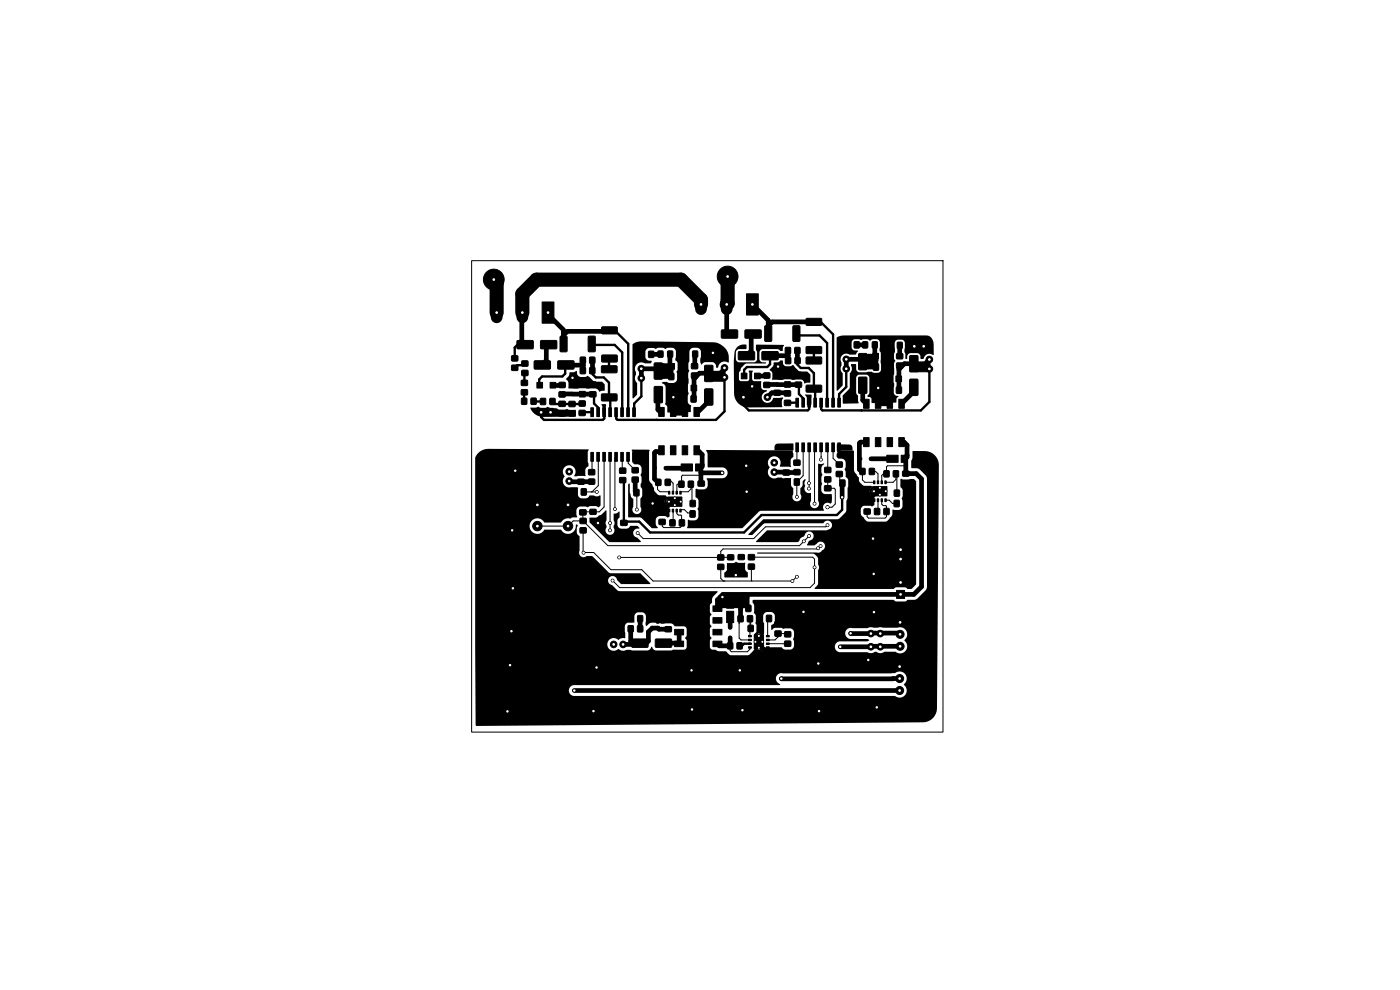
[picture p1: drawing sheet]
<svg xmlns="http://www.w3.org/2000/svg" width="297mm" height="210mm" viewBox="0 0 297 210" stroke-linecap="round" stroke-linejoin="round" font-family="sans-serif">
<g fill="none" stroke="#000" stroke-width=".21">
<path d="M100.1 55.3h100v100h-100zM125.7 97.6l-.1 2.6M126.9 97.6v5.4l-1.3 1.4M128.2 96.9v10.6l-1.1 1.1h-3.3l-.1 1.9 5.3 5.3h40.6l2.1-2.1M129.4 96.9v15.7M130.7 96.9l-.2 .3v10.8M132 97.6v2.5M133.3 97.6v.7l1.5 1.5M148.2 99.3l.5 .5M169.1 95.6v2.6M170.4 95.6v5.3l-1.4 1.3v3.2M171.7 94.9l-.1 8.8"/>
<path d="M172.9 94.9l-.1 .1v11.8M174.2 94.9v2.6M174.2 96.9h.1M175.5 95.6v-.7l.1 .1v4.7M176.7 95.6v1.6l1.4 1.3M191.7 97.3l.5 .5M123.7 112.5l.1 4.7h2.2l3.6 3.6h6.6l2.4 2.4h29.5l.9-.8M123.7 110.5h-2.1l-1.1 1.1h-6.5M123.8 104.4h2.9M129.4 112.5h.1M131.4 118.2h21.5M135 104.5l.1 3.6"/>
<path d="M139.5 102v1.8l.5 .5h2M141.5 102h.8l.5 .5v1.8M142.8 108.1v2.2l-.2 .2M143.6 108.1v.9l.3 .3h.5l.2 .1v2.2l-.3 .3h-3.5l-.3-.3v-1.1M144.2 105.7l-.5 .5h-.5M144.4 108.1h.8l.7 .7h.9M144.4 104.3h1.6l.6-.6v-1.2l.2 .2v3.9M148.7 102.5v-1.7h-3.9l-.2 .2v1.5h-.7l-.3 .4v1.4M155 118.2h-2.1M159.4 118.2h13l.4 .4v5.1l-.9 1h-40.4l-1.5-1.5M169 105.4h.1M174.1 115.8l-.6 .7h-20.1l-.5 .4v1.3"/>
<path d="M174.1 115.8h.1M175.6 111.4l-.4 .4h-12.8l-2.5 2.4h-23.4l-1.2-1.1M175.6 101.7v1.9h1.4l.2 .2v3.1l-.7 .7h-.9M177.6 100.3h.2l.4 .4v1.2l.5 .6M183 100v1.8l.5 .5h2M185 100h.8l.5 .5v1.8M186.3 106.1v2.2l-.2 .2M187.1 106.1v.9l.3 .3h.5l.2 .1v2.2l-.3 .3h-3.5l-.3-.3v-1.1M187.7 103.7l-.6 .5h-.4M187.9 106.1h.8l.7 .7h.8M187.9 102.3h1.6l.6-.6v-1.2l.2 .2v3.9M192.2 100.5v-1.7h-3.9l-.2 .2v1.5h-.7l-.3 .4v1.4"/>
<path d="M152.8 126.6h.1M152.9 126.6h.4v.5l.5 .5h1.6M152.9 120.2v2.5l.6 .5M154.9 137v1l.3 .2h3.4l.5-.5v-.3M156.8 131.4v4l.4 .4h1.9M157.1 131.2l-.3 .3M159.1 132v2.9M159.1 131.2l.2 .2v1.9M159.1 133.2h.1M159.1 133h.1M159.4 120.2l.1 3M162.9 134.9h.1"/>
<path d="M162.9 136.5h.1M162.9 136.5h4.2M163.3 131.2l-.4 .5v3.2M167 134.4h-1.9v.7l-.7 .7h-1.5M169 122.4h.1M169.1 122.2v.2"/>
</g>
<g fill="#000" stroke="#000" stroke-width=".21">
<path d="M108.6 75.5h1.2v1h-1.2zM108.6 77.5h1.2v1h-1.2zM109.7 72.3l3.3-.1 .1 .3v1.4l-.2 .1h-3.1l-.2-.2zM110.7 76.6h1.3v1h-1.3zM110.7 78.6h1.3v1h-1.3zM113.4 76.6l3.2-.1 .2 .3v1.4l-.3 .1h-3l-.2-.2zM114.7 72.3l3.3-.1 .1 .3v1.4l-.2 .1h-3.1l-.2-.2zM115 64.1h2.5v4.5h-2.5zM118.4 76.6l3.2-.1 .2 .3v1.4l-.3 .1h-3l-.2-.2zM118.9 71.4l1.2-.1 .2 .1v3l-.1 .2h-1.2l-.2-.1zM123.1 78h1.1v1.2h-1.1zM123.1 75.8h1.1v1.2h-1.1z"/>
<path d="M124.8 71.4l1.2-.1 .3 .1v3l-.2 .2h-1.1l-.2-.1zM125.1 78h1.1v1.2h-1.1zM125.1 75.8h1.1v1.2h-1.1zM127.6 77.6h3.2l.1 .2v1.1l-.2 .2h-3l-.1-.3zM127.7 69.4l3.1-.1 .2 .3v1.1l-.3 .1h-2.9l-.2-.2zM127.7 75.4l3.1-.1 .2 .2v1.2l-.3 .1h-2.9l-.2-.2zM135.6 74.5h1.1v1.3h-1.1zM137.6 74.5h1.1v1.3h-1.1zM139.6 74.5h1v1.2h-1zM139.4 77.7h3v2.1h-3zM141.7 74.5h1v1.2h-1zM141.9 77.1h1.2v1.2h-1.2z"/>
<path d="M144.9 74.5h1v1.2h-1zM144.7 77.1h1.2v1.2h-1.2zM147 74.5h1v1.2h-1zM146.7 77.1h1.3v1.1h-1.3zM149.5 77.5h1.5l.2 .1 .1 3.1-.2 .2-1.4 .1-.2-.2zM153.1 70h3.3l.1 .2v1.4l-.2 .2-3.1-.1-.2-.2zM151 79.2h2.7v1.7h-2.7zM156.7 74.6h3.3l.1 .2v1.4l-.2 .2-3.1-.1-.2-.2zM158.1 70h3.3l.1 .2v1.4l-.2 .2-3.1-.1-.2-.2zM158.4 62.3h2.5v4.5h-2.5zM161.7 74.6h3.3l.1 .2v1.4l-.2 .2-3.1-.1-.2-.2zM162.3 69.2l1.2-.1 .2 .1v3l-.1 .2h-1.1l-.3-.1z"/>
<path d="M164.6 79.1h.5v.5h-.5zM166.5 78.2h1.2v1.2h-1.2zM166.6 73.7h1.1v1.3h-1.1zM166.7 75.9h1v1.2h-1zM168.3 69.2l1.2-.1 .2 .1v3l-.1 .2h-1.2l-.2-.1zM168.6 73.7h1.1v1.3h-1.1zM168.7 75.9h1v1.2h-1zM168.7 79h1.3v1h-1.3zM171.1 73.6l3.1-.1 .1 .2v1.2l-.2 .1h-3l-.1-.2zM171.1 67.6l3.1-.1 .1 .3v1.1l-.2 .1h-3l-.1-.2zM171.1 75.8l3.1-.1 .1 .3v1.1l-.2 .1h-3l-.1-.2zM179.2 72.5h1.1v1.3h-1.1z"/>
<path d="M181.2 72.5h1.1v1.3h-1.1zM182.2 75h1.5l.2 .1v3.1l-.1 .3h-1.4l-.3-.2zM183 72.5h1v1.3h-1zM185.3 77.2h1v1.3h-1zM182.9 75.7h3v2.1h-3zM185.1 72.5h1v1.3h-1zM185.2 75h1.2v1.2h-1.2zM187.4 77.2h1v1.3h-1zM188.3 72.6h1v1.3h-1zM188 75h1.2v1.2h-1.2zM190.4 72.6h1v1.3h-1zM190.2 77h1.3v1.1h-1.3z"/>
<path d="M190.2 75h1.3v1.1h-1.3zM193 75.5l1.5-.1 .2 .2 .1 3.1-.2 .2h-1.4l-.2-.1zM194.5 77.2h2.7v1.7h-2.7zM110.7 84.5h1v1.2h-1zM110.6 80.7h1.3v1h-1.3zM110.6 82.7h1.3v1h-1.3zM112.7 84.5h1v1.2h-1zM113.9 81.1h1.2v1.2h-1.2zM114.7 84.5h1v1.3h-1zM116.7 84.5h1v1.3h-1zM116.7 81.1h1.2v1.2h-1.2zM118.6 85.1h1.3v1.1h-1.3z"/>
<path d="M118.6 87.2h1.3v1.1h-1.3zM118.6 83.1h1.3v1.1h-1.3zM118.6 81.1h1.3v1.1h-1.3zM121.1 83.4h.4v.4h-.4zM121.1 81.2h.4v.4h-.4zM120.7 87.2h1.3v1h-1.3zM120.7 85.2h1.3v1h-1.3zM122.9 83h1.2v1.2h-1.2zM122.9 80.2h1.2v1.2h-1.2zM122.9 85.1h1.2v1h-1.2zM122.9 87.1h1.2v1h-1.2zM125.1 81.1h1.3v1h-1.3z"/>
<path d="M125.1 83.1h1.3v1.1h-1.3zM125.3 86.5h.6v1.9h-.6zM125.3 96h.6v1.9h-.6zM126.6 86.5h.6v1.9h-.6zM126.6 96h.6v1.9h-.6zM127.6 83.6h3.2l.1 .2v1.1l-.2 .2-3-.1-.1-.2zM127.9 86.5h.5v1.9h-.5zM127.9 96h.5v1.9h-.5zM129.1 86.5h.6v1.9h-.6zM129.1 96h.6v1.9h-.6zM130.4 86.5h.6v1.9h-.6zM130.4 96h.6v1.9h-.6z"/>
<path d="M131.5 99.3h1.2v1.1h-1.2zM131.7 86.5h.5v1.9h-.5zM131.7 96h.5v1.9h-.5zM133 86.5h.5v1.9h-.5zM133 96h.5v1.9h-.5zM134.2 86.5h.6v1.9h-.6zM134.2 96h.6v1.9h-.6zM138.7 99.1h.5v.4h-.5zM139.7 86.4h1.2v1.9h-1.2zM139.7 94.6h1.2v1.9h-1.2zM138.8 82h1.5l.2 .1 .1 3.1-.2 .2-1.4 .1-.2-.2zM138.8 77h1.5l.2 .1 .1 3.1-.2 .2-1.4 .1-.2-.2z"/>
<path d="M140.9 99.1h.5v.4h-.5zM141.9 79.2h1v1.3h-1zM142.2 86.4h1.2v1.9h-1.2zM142.2 94.6h1.2v1.9h-1.2zM144 79.2h1v1.3h-1zM144.5 84h1.1v1.3h-1.1zM144.5 98.4h2.4v1.5h-2.4zM144.7 86.4h1.2v1.9h-1.2zM144.7 94.6h1.2v1.9h-1.2zM143.8 81.7h1.2v1.2h-1.2zM146.6 84h1v1.3h-1zM147.2 86.4h1.2v1.9h-1.2z"/>
<path d="M147.2 94.6h1.2v1.9h-1.2zM147.6 98.4h1v1.5h-1zM146.7 79.1h1.3v1.1h-1.3zM146.6 81.7h1.2v1.2h-1.2zM149.5 82.5h1.5l.2 .1 .1 3.1-.2 .2-1.4 .1-.2-.2zM157.3 79.2h1.2v1.2h-1.2zM160.1 79.2h1.2v1.2h-1.2zM162 81.1h1.3v1.1h-1.3zM162 79.1h1.3v1.1h-1.3zM164.2 82.8h1.3v1h-1.3zM164.2 84.9h1.3v1h-1.3zM164.6 81.3h.5v.5h-.5z"/>
<path d="M166.5 81h1.2v1.2h-1.2zM166.4 82.9h1.3v1.1h-1.3zM166.4 84.9h1.3v1.1h-1.3zM166.2 97.6h1.3v1.1h-1.3zM168.7 81.1h1.3v1h-1.3zM168.8 84.5h.6v1.9h-.6zM168.8 94h.6v1.8h-.6zM168.4 97.6h1.3v1.1h-1.3zM170.1 84.5h.6v1.9h-.6zM170.1 94h.6v1.8h-.6zM171.1 81.8l3.1-.1 .1 .2v1.2l-.2 .1h-3l-.1-.2zM171.4 84.5h.5v1.9h-.5z"/>
<path d="M171.4 94h.5v1.8h-.5zM172.6 84.5h.6v1.9h-.6zM172.6 94h.6v1.8h-.6zM173.9 84.5h.6v1.9h-.6zM173.9 94h.6v1.8h-.6zM175 99.2h1.2v1h-1.2zM175.2 84.5h.5v1.9h-.5zM175.2 94h.5v1.8h-.5zM176.5 84.5h.5v1.9h-.5zM176.5 94h.5v1.8h-.5zM177.7 84.5h.6v1.9h-.6zM177.7 94h.6v1.8h-.6z"/>
<path d="M177.4 98h1.3v1.1h-1.3zM182.4 97.1h.4v.4h-.4zM183.2 92.8h1.2v1.9h-1.2zM183.2 84.7h1.2v1.9h-1.2zM182.2 80h1.5l.2 .1v3.1l-.1 .3h-1.4l-.3-.2zM184.6 97.1h.4v.4h-.4zM185.7 92.8h1.2v1.9h-1.2zM185.7 84.7h1.2v1.9h-1.2zM188.1 82.1h1v1.3h-1zM188.1 96.6h2.4v1.5h-2.4zM188.2 92.8h1.2v1.9h-1.2zM188.2 84.7h1.2v1.9h-1.2z"/>
<path d="M187.3 79.8h1.2v1.2h-1.2zM190.2 82.1h1v1.3h-1zM190.7 92.8h1.1v1.9h-1.1zM190.7 84.7h1.1v1.9h-1.1zM191.2 96.6h1v1.5h-1zM190.1 79.8h1.2v1.2h-1.2zM193 80.5l1.5-.1 .2 .2 .1 3.1-.2 .2h-1.4l-.2-.1zM121.3 103.7h1v1.3h-1zM123 108.2h1.3v1h-1.3zM123 106.1h1.3v1h-1.3zM123.1 110h1.2v1h-1.2zM123.1 112h1.2v1h-1.2z"/>
<path d="M123.3 103.7h1.1v1.3h-1.1zM122.6 101.7h1.3v1h-1.3zM122.6 99.6h1.3v1h-1.3zM125.2 106h1.2v1h-1.2zM125.2 108.1h1.2v1h-1.2zM124.9 101.6h1.2v1.1h-1.2zM124.9 99.6h1.2v1.1h-1.2zM131.5 101.3h1.2v1.1h-1.2zM131.7 112.5h1.3v1h-1.3zM131.7 110.4h1.3v1h-1.3zM134.1 101.2h1.3v1.1h-1.3zM134.1 99.2h1.3v1.1h-1.3z"/>
<path d="M134.5 103.8h1v1.4h-1zM136.6 103.8h1v1.4h-1zM139.1 101.7h1.1v1.2h-1.1zM139.8 108.2h1.3v1h-1.3zM139.8 110.2h1.3v1h-1.3zM141.1 101.7h1.1v1.2h-1.1zM141.8 104.2h.3v.6h-.3zM141.8 108h.3v.6h-.3zM142.6 104.2h.3v.6h-.3zM142.6 108h.3v.6h-.3zM142.1 110.3h1.1v1.2h-1.1zM143.4 104.2h.3v.6h-.3z"/>
<path d="M143.4 108h.3v.6h-.3zM144 102.1h1.1v1.2h-1.1zM144.2 104.2h.3v.6h-.3zM144.2 108h.3v.6h-.3zM141.7 105.4h3v2h-3zM144.1 110.3h1.1v1.2h-1.1zM146 102.1h1.1v1.2h-1.1zM146.4 106.2h1.1v1.2h-1.1zM146.4 108.4h1v1.3h-1zM148.4 106.2h1.1v1.2h-1.1zM148.1 102.1h1.3v1h-1.3zM148.1 104.1h1.3v1.1h-1.3z"/>
<path d="M148.5 108.4h1v1.3h-1zM152.3 117.7h1.2v1.1h-1.2zM154.4 117.7h1.2v1h-1.2zM156.6 117.7h1.3v1h-1.3zM158.8 117.7h1.2v1h-1.2zM166.5 101.6h1v1.3h-1zM166.2 99.7h1.3v1.1h-1.3zM168.5 101.6h1.1v1.3h-1.1zM168.4 99.6h1.3v1.1h-1.3zM175 101.2h1.2v1h-1.2zM175 103.1h1.3v1h-1.3zM175 105.1h1.3v1.1h-1.3z"/>
<path d="M177.4 100h1.3v1.1h-1.3zM178.2 101.8h1v1.4h-1zM180.3 101.8h1v1.4h-1zM182.4 99.4h1.1v1.2h-1.1zM184.4 99.4h1.1v1.2h-1.1zM183.3 106h1.3v1h-1.3zM183.3 108h1.3v1h-1.3zM185.3 102h.3v.6h-.3zM185.3 105.8h.3v.6h-.3zM186.1 102h.3v.6h-.3zM186.1 105.8h.3v.6h-.3zM185.5 107.9h1.1v1.2h-1.1z"/>
<path d="M186.9 102h.3v.6h-.3zM186.9 105.8h.3v.6h-.3zM187.5 99.9h1.1v1.2h-1.1zM187.7 102h.3v.6h-.3zM187.7 105.8h.3v.6h-.3zM185.2 103.2h3v2h-3zM187.5 107.9h1.1v1.2h-1.1zM189.5 99.9h1.1v1.2h-1.1zM189.7 104h1.1v1.2h-1.1zM189.7 106.2h1v1.3h-1zM191.7 104h1.1v1.2h-1.1zM191.5 100h1.3v1h-1.3z"/>
<path d="M191.5 102h1.3v1.1h-1.3zM191.8 106.2h1v1.3h-1zM133.3 130.6h1v1.3h-1zM133.3 132.8h1v1.2h-1zM134.1 135.6h3.2l.2 .2v1.4l-.2 .1h-3.1l-.2-.2zM135.3 132.8h1v1.2h-1zM135.3 130.6h1v1.3h-1zM139.1 135.6h3.2l.2 .2v1.4l-.2 .1h-3.1l-.2-.2zM139.2 131.6h.7v.5h-.7zM139.2 133h.7v.5h-.7zM141.1 133h1.3v1h-1.3zM141.1 130.9h1.3v1h-1.3z"/>
<path d="M143.1 128.5h1.9v1.2h-1.9zM143.1 131h1.9v1.2h-1.9zM143.1 133.5h1.9v1.2h-1.9zM143.1 136h1.9v1.2h-1.9zM151.2 136h2v1.2h-2zM151.2 133.5h2v1.2h-2zM151.2 131h2v1.2h-2zM151.2 128.5h2v1.2h-2zM152.3 119.7h1.2v1.1h-1.2zM154.2 129.7h1.5v2.4h-1.5zM154.2 128h1.5v1h-1.5zM154.4 136.4h1v1.2h-1z"/>
<path d="M154.7 132.9h.4v.4h-.4zM154.7 135.1h.4v.4h-.4zM154.4 119.8h1.2v1h-1.2zM156.4 136.4h1v1.2h-1zM156.6 130.6h1v1.3h-1zM156.6 119.7h1.3v1h-1.3zM152.6 126.5h5.6v2.1h-5.6zM158.6 130.6h1v1.3h-1zM158.7 132.7h1.1v1.2h-1.1zM158.3 128.4h1v1.3h-1zM158.8 134.8h.6v.3h-.6zM158.8 135.6h.6v.3h-.6z"/>
<path d="M158.8 136.4h.6v.3h-.6zM158.8 137.2h.6v.3h-.6zM158.8 119.7h1.2v1h-1.2zM160.6 130.5h1v1.4h-1zM160.7 132.7h1.1v1.2h-1.1zM160.3 128.4h1.1v1.3h-1.1zM160 134.6h2v3h-2zM162.6 130.5h1.1v1.4h-1.1zM162.6 137.2h.6v.3h-.6zM162.6 136.4h.6v.3h-.6zM162.6 135.6h.6v.3h-.6zM162.6 134.8h.6v.3h-.6z"/>
<path d="M164.4 131.9h1.3v1h-1.3zM164.4 133.9h1.3v1h-1.3zM166.5 136h1.2v1.1h-1.2zM166.5 134h1.2v1.1h-1.2zM190.2 125.2h1.7v1.7h-1.7zM190.1 131.2h1.7v1.7h-1.7zM190 140.5h1.7v1.7h-1.7z"/>
<circle cx="104.8" cy="59.3" r="2.2"/>
<circle cx="154.4" cy="58.7" r="2.2"/>
<circle cx="136" cy="78.2" r=".7"/>
<circle cx="151.3" cy="74.8" r=".3"/>
<circle cx="153.7" cy="78" r=".7"/>
<circle cx="165.1" cy="77.8" r=".3"/>
<circle cx="179.5" cy="76.2" r=".7"/>
<circle cx="179.5" cy="78.2" r=".7"/>
<circle cx="194" cy="73.5" r=".7"/>
<circle cx="196" cy="73.5" r=".7"/>
<circle cx="197.2" cy="76.3" r=".7"/>
<circle cx="197.2" cy="78.3" r=".7"/>
<circle cx="109.3" cy="99.8" r=".3"/>
<circle cx="114.8" cy="87.5" r=".7"/>
<circle cx="116.8" cy="87.5" r=".7"/>
<circle cx="121.5" cy="80.1" r=".3"/>
<circle cx="136" cy="80.2" r=".7"/>
<circle cx="142.9" cy="84.3" r=".3"/>
<circle cx="153.7" cy="80" r=".7"/>
<circle cx="157.7" cy="84.3" r=".7"/>
<circle cx="158.3" cy="98.8" r=".3"/>
<circle cx="159.6" cy="82" r=".3"/>
<circle cx="162.8" cy="84.3" r=".7"/>
<circle cx="164.3" cy="98.1" r=".7"/>
<circle cx="174.2" cy="97.5" r=".3"/>
<circle cx="186.3" cy="82.3" r=".3"/>
<circle cx="108.7" cy="112.5" r=".3"/>
<circle cx="114" cy="111.6" r="1"/>
<circle cx="114" cy="107.1" r="1"/>
<circle cx="120.5" cy="111.6" r="1"/>
<circle cx="120.5" cy="107.1" r="1"/>
<circle cx="120.8" cy="102" r=".7"/>
<circle cx="120.8" cy="100" r=".7"/>
<circle cx="123.8" cy="117.2" r=".3"/>
<circle cx="126.6" cy="104.4" r=".3"/>
<circle cx="126.9" cy="111" r=".3"/>
<circle cx="129.4" cy="112.5" r=".3"/>
<circle cx="129.4" cy="111" r=".3"/>
<circle cx="130.5" cy="108" r=".3"/>
<circle cx="131.4" cy="118.2" r=".3"/>
<circle cx="135.1" cy="108.1" r=".3"/>
<circle cx="135.3" cy="113.1" r=".3"/>
<circle cx="138.5" cy="106.8" r=".3"/>
<circle cx="141.9" cy="106.4" r=".25"/>
<circle cx="143.2" cy="107.2" r=".25"/>
<circle cx="143.2" cy="105.7" r=".25"/>
<circle cx="144.4" cy="106.4" r=".25"/>
<circle cx="153.2" cy="100.3" r=".3"/>
<circle cx="158.4" cy="104.3" r=".3"/>
<circle cx="164.3" cy="100.1" r=".7"/>
<circle cx="169.1" cy="105.4" r=".3"/>
<circle cx="170.5" cy="114.8" r=".3"/>
<circle cx="171.6" cy="103.7" r=".3"/>
<circle cx="171.6" cy="102.5" r=".3"/>
<circle cx="171.7" cy="113.7" r=".3"/>
<circle cx="172.8" cy="106.8" r=".3"/>
<circle cx="173.6" cy="116.3" r=".3"/>
<circle cx="174.1" cy="115.8" r=".3"/>
<circle cx="175.6" cy="111.4" r=".3"/>
<circle cx="175.6" cy="107.6" r=".3"/>
<circle cx="178.7" cy="105.5" r=".3"/>
<circle cx="185.2" cy="114.2" r=".3"/>
<circle cx="185.4" cy="104.2" r=".25"/>
<circle cx="186.7" cy="103.5" r=".25"/>
<circle cx="186.7" cy="104.9" r=".25"/>
<circle cx="187.9" cy="104.2" r=".25"/>
<circle cx="191.1" cy="118.6" r=".7"/>
<circle cx="191.1" cy="116.6" r=".7"/>
<circle cx="108.5" cy="133.9" r=".3"/>
<circle cx="108.8" cy="124.8" r=".3"/>
<circle cx="130" cy="123.2" r=".3"/>
<circle cx="130.2" cy="136.7" r=".7"/>
<circle cx="132.2" cy="136.7" r=".7"/>
<circle cx="153.3" cy="126.6" r=".3"/>
<circle cx="156.1" cy="122" r=".3"/>
<circle cx="160.3" cy="136.1" r=".25"/>
<circle cx="161" cy="137.4" r=".25"/>
<circle cx="161" cy="134.9" r=".25"/>
<circle cx="161.7" cy="136.1" r=".25"/>
<circle cx="168.1" cy="123.2" r=".3"/>
<circle cx="169.1" cy="122.3" r=".1"/>
<circle cx="169.1" cy="122.4" r=".3"/>
<circle cx="170.5" cy="129.8" r=".3"/>
<circle cx="172.8" cy="120.4" r=".3"/>
<circle cx="178.3" cy="137.2" r=".3"/>
<circle cx="180.5" cy="134.4" r=".3"/>
<circle cx="184.2" cy="140" r=".3"/>
<circle cx="184.8" cy="137.2" r=".7"/>
<circle cx="184.8" cy="134.4" r=".7"/>
<circle cx="185.4" cy="121.8" r=".3"/>
<circle cx="185.4" cy="129.9" r=".3"/>
<circle cx="186.8" cy="137.2" r=".7"/>
<circle cx="186.8" cy="134.4" r=".7"/>
<circle cx="191" cy="134.6" r=".85"/>
<circle cx="191" cy="137.1" r=".85"/>
<circle cx="191.1" cy="123.5" r=".85"/>
<circle cx="107.7" cy="150.9" r=".3"/>
<circle cx="108.2" cy="141.1" r=".3"/>
<circle cx="121.8" cy="146.5" r=".3"/>
<circle cx="125.9" cy="150.9" r=".3"/>
<circle cx="126.6" cy="141.6" r=".3"/>
<circle cx="146.7" cy="142.2" r=".3"/>
<circle cx="146.8" cy="150.5" r=".3"/>
<circle cx="157" cy="142.2" r=".3"/>
<circle cx="157.5" cy="150.6" r=".3"/>
<circle cx="165.8" cy="143.9" r=".3"/>
<circle cx="173.6" cy="140.8" r=".3"/>
<circle cx="173.8" cy="150.9" r=".3"/>
<circle cx="186" cy="150" r=".3"/>
<circle cx="190.9" cy="143.9" r=".85"/>
<circle cx="190.9" cy="146.5" r=".85"/>
</g>
<path d="M105.4 65.3v2M110.8 65.3v2M148.7 63.6v2M154.2 63.6v2" fill="none" stroke="#000" stroke-width="2.5"/>
<g fill="none" stroke="#000" stroke-width=".5">
<path d="M111.3 77.1l-.3 .4h-1.3l-.5 .5M111.3 79.1l-.1 2.1M111.4 73.1h-1.6l-.6 .6v2.3M119.8 70.9l-.3 .3v1.6M119.9 77.5v1.8l-.6 .6h-4.3l-.6 .6v1.3M125.5 72.8l.4 .4h4.5l1.6 1.6v13.3M125.7 78.5v.9l.7 .7h1.7l1.1 1.1v3.3l.3 .2v3.4M129.2 76.3v2.2M129.2 70.3h1.4l2.7 2.6v15.2M153.7 78.3v9l-1.8 1.8h-20.9l-.3-.3v-.7M163.3 68.9l-.3 .2v1.7M163.4 75.5v1.8l-.6 .6h-4.3l-.6 .6v1.3"/>
<path d="M168.9 70.8l.4 .4h4.6l1.6 1.6v13.3M169.2 76.5v.9l.7 .7h1.7l1.1 1.1v3.2l.2 .3v3.4M172.7 74.3v2.2M172.7 68.3h1.4l2.6 2.6v15.2M179.5 78.2v3.9l-1.5 1.5v2.5M197.2 76.3v9l-1.8 1.8h-20.9l-.3-.3v-.7M111.2 83.2v1.9M113.2 85.1l2 .1M117.2 85.2l.5 .5h5.7v-.3M125.7 87.4l-2.1 .1M126 84.2v1.4l.9 .9v1.6M128.2 87.4v1.4l-.3 .3h-12.5l-.6-.6v-1"/>
<path d="M136.1 80.2v3.9l-1.6 1.5v2.5M139.3 89.1h.1M157.7 84.3v1.6l1.2 1.2h12.5l.3-.3v-1.4M169.1 85.4l-2 .1M169.5 82.2v1.4l.9 .9v1.6M132.1 101.8l.3 .3v8.8l.2-.2h3l2.3 2.2h20l3.7-3.7h15.9l1.2-1.1v-2.6M142.2 105.7h-.8l-.2 .1v.9l.4 .4h.6l.7-.7h.3M184.7 103.9l.4-.4h.6l.7 .7-.7 .7h-.6l-.4-.4zM186.4 104.2h.3M159.1 136.5h-1.2l-.8 .8v-.4M160.3 137.1l.7-.7 .7 .7v.6l-.4 .4h-.6l-.4-.4zM161.3 133.3l.4 .4v.9l-.5-.4h-.4l-.5 .4v.6l.7 .7v.5"/>
</g>
<g fill="none" stroke="#000" stroke-width="1">
<path d="M110.7 66.6v5.7l.6 .6M116.1 66.6l3.4 3.3v2.9M116.3 72.9l-.4 .4v3.2l-1 1M119.9 77.5h3.8M123.7 76.4v2.1M125.7 76.4v2.1M129.2 70.3h-8.8l-.6 .6M138.3 75.2h1.8M139.5 78.7h.1M139.6 78.7l1.1-1.1h1.6l.1 2.3h-1.7l-1.6-1.7h-3v2M140.2 78l.7 .7M142.1 75.2v3l.3 .3"/>
<path d="M147.4 75.6v2M147.4 79.6v.6M153.7 78.3l-.9 .9h-4.4l-1.2 1.1v4.5M154.2 64.6v5.7l.6 .6M159.6 64.6l3.4 3.3v2.9M159.8 70.9l-.4 .4v3.2l-1 1M162.7 79.7l-2 .1M163.4 75.5h3.8M164.9 79.4l.6-.6h1.6l.7 .7h1.6M167.2 74.4v2.1M169.2 76.5h.1M169.2 74.4v2.1"/>
<path d="M172.7 68.3h-8.9l-.5 .6M181.8 73.2h1.7M183 76.7l1.2-1.1h1.6v2.3h-1.6l-1.7-1.7h-3v2M183.7 76l.7 .7M185.6 73.2v3l.2 .3M190.9 73.6v2M190.9 77.6v.6M197.2 76.3l-.9 .9h-4.4l-1.2 1.1v4.5M119.2 81.7l-2 .1M119.3 83.6h2.1M121.4 81.4l.6-.6h1.6l.8 .7h1.5M121.5 83.6h4.4"/>
<path d="M123.6 85.5l-.1 .1M139.6 83.7v3.2l.7 .8M140.3 95.8h-1.2l-.3 .2v5.6l.6 .6M141.3 99.3h4.6M142.8 87.7h2.5M147.8 95.8h.5l.7 .6v2.6l-.3 .2v3.3M149 98.6l-.8 .7M150 83.7l.4 .5v.9l-2.6 2.6M162.8 81.6h2.1M164.9 81.6h4.5M167.1 83.5l-.2-.2h-3.2l-.9 1M183 81.7v3.2l.8 .8"/>
<path d="M183.8 93.8h-1.2l-.3 .2v5.6l.6 .6M184.8 97.3h4.5M186.3 85.7h2.5M191.3 93.8h.5l.6 .6v2.6l-.2 .2v3.3h2.2l1.1 1.1v22.9l-1.6 1.6h-40.5l-1.2 1.1v1.9l.6-.6h5.4l.6 .6M192.4 96.6l-.7 .7M193.4 81.7l.5 .5v.9l-2.6 2.6M120.8 102.1l.1 .1h4.6M123.3 102.2h-.1M134.8 101.8v2.4l.2 .3M148.7 100.2l4.5 .1M164.3 100.1l4.8 .1M178.7 102.5v3"/>
<path d="M191.1 116.6v6.9h.5M133.8 133.4v2.6l.4 .4h2.9l.5-.4v-1.9l.8-.9h1.2l.2 .3h2M135.8 136.4l-.3 .3h-3.3M135.8 131.2v2.2M144.1 129.1v2.5l-.2-.2h-3.9l-.4 .4M144.1 134.1v2.5l-.2-.2h-3.1M154.9 130.9v2.2M154.9 135.3v1.7h-2.3l-.4-.4M157.2 128.5l-.1 2.7M158 126.1l.5 .5v2.2M178.3 137.2h6.5M180.5 134.4h4.3"/>
<path d="M184.6 134.3h6.1l.3 .3M191 137.1l-6.3 .1M121.8 146.5h69.1M190.9 143.9h-25.1"/>
</g>
<path d="M104.8 59.3l.6 .6v6.4M154.4 58.7v5.7l-.2 .2M148.7 64.6v-1l-4.2-4.3h-30.7l-3 3v4" fill="none" stroke="#000" stroke-width="3"/>
<g fill="#000">
<path d="M120.9 79h.8l.6-.3 .1 .1a.95 .95 0 0 0 .8 1.2h.9l.6-.3 1.4 1.2 1.7 .1 .5 .6v1.2l-1.2 .3a.95 .95 0 0 0-.8-.7h-5.7v-1.2l-.5-.8 .6-.7zM134.2 73l.8-.4 1-.2 15.3 .2 1.2 .3 .9 .6a2.95 2.95 0 0 1 1.2 2.3v1l-.1 .1a1.48 1.48 0 0 0-2.3 1.1l-.3-.1a.92 .92 0 0 0-.8-1.1h-1.5l-.8 .5-.3-.5 .2-1.2-.1-1.4-.7-.4h-1.1l-.4 .4-.2 .4v2.1l-.2 .6v.9l.2 .5-.2 .6 .1 2-.2 .4v1.3l.2 .5-.2 .5v1.2l.3 .5 .4 .4-.1 1.3-4.9 .1v-1.2l-.5-.6 .1-.4v-3.1a1.03 1.03 0 0 0-.8-.9l.4-.3 2.1 .2 .5-.2 .2-.5-.1-1.6 .2-.5v-1.3l-.4-.7v-2.1l-.5-.5h-1a.94 .94 0 0 1-1.3 0h-.8l-.6 .2-.5-.2h-.9l-.5 .3-.3 .5 .1 1.3 .3 .5 1 .3-.3 .4h-1.2a1.38 1.38 0 0 0-1.7 .2 1.38 1.38 0 0 0-.2 1.7v.4a1.46 1.46 0 0 0 .3 1.9v2.4l-1 .8zM156.4 73.6l1.1-.5h.7l.2 .1-.1 .8-1.6 .1-.4 .2-.2 .5v1.4a.74 .74 0 0 0 .7 .7h3.1a.74 .74 0 0 0 .7-.7v-1.5l-.2-.5v-1.1l5.9 .1-.4 1.3-.4-.1-.6-.3h-3.4l-.4 .6v1.5a.74 .74 0 0 0 .7 .7h.6l.1 .1-4.4 .2-.8 .8-.2 .7-.3 .4v1.3l.1 .3 .3 .2h1.4l.4-.4v-1.4l-.2-.4 .9-.1-.1 2 .4 .3h1.5v1.2a.84 .84 0 0 0 1.1 .7l.1 .1a1.58 1.58 0 0 0-1.1 1.6 1.24 1.24 0 0 0 1.3 1 1.24 1.24 0 0 0 1.2-1.1h2l-.2 .7v1.3h-7.1a3 3 0 0 1-3.1-2.9v-7l.2-1.9zM164.2 76.9l.8-.1 .6-.3h.5a.93 .93 0 0 0 .6 1.2h1l.5-.3 1.3 1.3 1.8 .1 .6 .7v1.6l-1.2 .3-.1-.2a.74 .74 0 0 0-.7-.7h-6.1l.1-1.3-.6-.8 .7-.8zM177.5 71.6l1.5-.4h17.5a1.75 1.75 0 0 1 1.6 1.9v2.1l-.2 .1a1.3 1.3 0 0 0-2 .8h-.6a.94 .94 0 0 0-.6-1.2h-1.5a.74 .74 0 0 0-.7 .7v.5h-.4v-1l-.2-.5 .1-1.8a.74 .74 0 0 0-.7-.7h-.9l-.5 .4v2.1l-.2 .6v1a.43 .43 0 0 1 .3 .4 .43 .43 0 0 1-.3 .4l-.1 6.3a1.32 1.32 0 0 0 1 .8l-.4 .4-.1 .9-5.1 .1-.1-.1v-.8a.6 .6 0 0 0-.8-.4 .43 .43 0 0 1 .3-.7v-3.6l-.6-.4h-1.7l-.5 .6v3.2l.4 .7 .2 1.5-3.4 .1v-1.7l1.4-1.6 .1-3.1a1.5 1.5 0 0 0 .2-1.9l.2-.1 .9 .1 .1 1.2 .5 .5 2.7-.1 .4 .2h.9l.4-.2 .3-.4v-3.6l-.3-.5 .1-1.8-.3-.5-.3-.1h-1l-.5 .3-.7-.3h-.8l-.4 .1-.4-.1h-1l-.6 .4v1.3a.74 .74 0 0 0 .7 .7l.6 .1-.4 .7h-1.4a1.23 1.23 0 0 0-1.5 .2 1.23 1.23 0 0 0-.2 1.5v.6a1.31 1.31 0 0 0 .3 1.7v2.5l-1.2 1.2zM101.4 96.1l.2-.1a2.97 2.97 0 0 1 2-.8l21.2 .1-.1 .6v2l.1 1-.6 .6v1.4l-2.4 .1a1.39 1.39 0 0 0-.1-2 1.39 1.39 0 0 0-1.9 .1 1.39 1.39 0 0 0 0 2 1.37 1.37 0 0 0-.2 1.6 1.37 1.37 0 0 0 1.5 .7h1.5v1.6l.3 .5 .3 .2h1.1l.5-.2 .3-.4h1a1.16 1.16 0 0 0 1.2 0l.1 2.2-.5 .3-.5-.2h-1.4a.6 .6 0 0 1-.8 0l-1.2 .1-.6 .4-.1 .4 .1 1.4-1.6 .3a1.83 1.83 0 0 0-1.8 .8h-3.5a1.68 1.68 0 0 0-2.6-.4 1.68 1.68 0 0 0 .1 2.6 1.68 1.68 0 0 0 2.5-.6h3.5a1.71 1.71 0 0 0 2.1 .8 1.71 1.71 0 0 0 1.1-1.9h.2l.2 .2-.2 .5v1.2l.6 .6-.1 3.1a.97 .97 0 0 0 .4 1.1 .97 .97 0 0 0 1.2 0h1.2l3.5 3.5 6.6 .1 2.2 2.2-.2 .1h-6l-.9-.8a.97 .97 0 0 0-1-.9 .97 .97 0 0 0-.9 .9 .97 .97 0 0 0 .9 1l1.1 1.1 .4 .2 20.8 .1-1 1.1-.2 1.3-.4 .5v1.4l.4 .5-.4 .6v1.4l.4 .5-.4 .6h-4.9l-.2-.3-.4-.2h-1.9l-.5-.5-.3-.2-2.1 .1-.7-.2h-1.5l-1 .7-.1-.3v-1.8a.89 .89 0 0 0-.8-.8h-1l-.5 .4-.1 .4v1.3h-1.3l-.6 .4-.1 .5 .1 2.4-.2 .1a1.37 1.37 0 0 0-1.3 .3 1.39 1.39 0 0 0-1.9 0 1.39 1.39 0 0 0-.1 2 1.39 1.39 0 0 0 2 0 1.45 1.45 0 0 0 1.7 .2l4.5 .1 .5-.3 .4-.5 .3 .5 .5 .3h3.2l.5-.2h2.5l.4-.5v-1.4l-.4-.5 .4-.6v-1.4h4.9v1.4l.4 .5-.4 .6v1.3l.1 .4 .3 .2h.8l.5 .3 1.7 .1 .9 .8h3.9l1.3-1.3a1.01 1.01 0 0 0 1.2 .5 1.01 1.01 0 0 0 .7-1.1l.5 .3 3.3-.1 .7 .5h1.2l.3-.1 .4-.5v-1.1a.84 .84 0 0 1 .1-1.1l-.1-.9-.2-.5-.5-.3h-1.2a.65 .65 0 0 1-.9-.1h-1.1l-.7 .4h-.2v-1l.5-.3 .3-.5v-1.1a.89 .89 0 0 0-.9-.9l-1 .1-.5 .5 .1 3.9-.1 .2h-.2a1.26 1.26 0 0 0-1.3-.5l-.1-1.5a.54 .54 0 0 1 0-.7l-.2-1.5a.46 .46 0 0 1-.2-.7v-1.2l-.3-.6 .1-.6h29.8l.5 .4h1.9l.6-.4h1.4l.6-.2 1.8-1.8 .3-.7v-23l-.3-.6-1.4-1.4-1.7-.2v-1.6l.3-.6v-1.4h2.6a3 3 0 0 1 3 3l-.3 35.9h-6.4a1.51 1.51 0 0 0-2.1-1.5l-5.6-.1-.8 .2h-3.2a1.18 1.18 0 0 0-1.5 1.1 1.18 1.18 0 0 0 1.3 1.3h3.4l.4 .2-.4 .2h-5.8a1.15 1.15 0 0 0-1.1 1.2 1.15 1.15 0 0 0 1.1 1.2h5.9a1.43 1.43 0 0 0 1.5-.1l1.2 .3 .8-.3h2.3a1.56 1.56 0 0 0 2.3-.3 1.56 1.56 0 0 0-.4-2.2l.5-.5 .2-.7h6.4l-.1 9.3h-6.4l-.1-.2a1.53 1.53 0 0 0-2.5-.9h-23.7a1.21 1.21 0 0 0-1.5 .9 1.21 1.21 0 0 0 .9 1.5l-.1 .1h-43.7a1.15 1.15 0 0 0-1 1.2 1.15 1.15 0 0 0 1 1.1h68.2a1.55 1.55 0 0 0 2.2-.2 1.55 1.55 0 0 0-.4-2.2l.5-.5 .2-.8h6.4v6.4a3 3 0 0 1-3 2.9l-94.8 .8-.2-16.8v-40.1zM112.5 86.5l1.4-.1a.4 .4 0 0 1 .6 .1h1.2l.5-.2 .5 .2 1.4 .1 .5 .3h1.3l.4-.2 .5 .2 1.1 .1a.19 .19 0 0 1 .2-.1 .19 .19 0 0 1 .1 .3v1l-.1 .2h-6.8a2.8 2.8 0 0 1-2.8-1.9zM127.6 85.8h.9l-.1 2.1h-.6v-1.5zM134.1 95.4h3.7v6.6l.6 .8 .3 .7 .1 .7 .7 .7 .4 .2h1.3l.4 .4a1 1 0 0 0-.5 1.2 1 1 0 0 0 1.1 .7l-.2 .5v1.7a.45 .45 0 0 1-.8-.1h-1.3l-.6 .4-.2 1.3 .5 .7-.2 .1h-1.2l-2.3-2.2-2.6-.1v-6.9l.1-.2 .2 .1v1.8a1.69 1.69 0 0 0 .8 1.4v1.6a.97 .97 0 0 0 0 1.3 .97 .97 0 0 0 1.4 0 .97 .97 0 0 0 .1-1.3v-1.8l.4-.7-.1-1.1-.3-.6 .2-2a.84 .84 0 0 1 0-1.1v-.9a.89 .89 0 0 0-.8-.8h-.7l-.4-.4zM149.8 95.5h18.4l.1 1.4-.6 .8 .1 1.4-2.4-.1a1.4 1.4 0 0 0-.3-1.9 1.4 1.4 0 0 0-1.9 .2 1.4 1.4 0 0 0 .1 1.9 1.37 1.37 0 0 0-.1 1.8 1.37 1.37 0 0 0 1.8 .3l1.3 .2 1.5-.1v1.5l.5 .7v1.2a.97 .97 0 0 0 .1 1.3 .97 .97 0 0 0 1.3 0 .97 .97 0 0 0 .1-1.3v-1.2l.4-.6 .1-.9 .5-.5 .1 .3a1.12 1.12 0 0 0-.1 1.2 1.03 1.03 0 0 0 .1 1.2 1.03 1.03 0 0 0 1.1 .3l.1 1.6a.97 .97 0 0 0 0 1.3 .97 .97 0 0 0 1.4 0 .97 .97 0 0 0 .1-1.3v-7.7l.1-.2 .5 .2 .6-.2v.2l-.4 .4-.1 .3v1l.2 .5-.2 .6v.9l.1 .4-.2 .5v1l.3 .5 .3 .2h1.6l.1 1.7-.3 .3a1.05 1.05 0 0 0-1.3 .1 1.05 1.05 0 0 0-.1 1.4h-13.3l-.5 .3-3.6 3.4h-11.6l.1-1.7 1.5 .1 .5-.3 .3-.5v-1.2a.84 .84 0 0 1 0-1.1v-1.3l-.7-.6 .1-1.7 1.7 .1 .6-.2 .2-.6-.2-1.5 3.5-.1a1.15 1.15 0 0 0 1-1.2 1.15 1.15 0 0 0-1.1-1.1h-3.2v-2.8zM164.6 94.3l.4-.2h3.3v1.4h-4v-.8zM170.8 83.7l1.4 .1-.1 2-.9 .1v-1.5z"/>
<path d="M177.6 94.3h2.7l.5 .5 .1 .8h-3.4zM158.8 113.3l3.2-3.1 16-.2 1.4-1.3 .2-.5v-1.9l.2-.7 .2-3.6-.2-.5-.4-.4-.1-1.2a.68 .68 0 0 1 .1-.9v-.9l-.3-.5-.5-.3h-.7l-.4-.4 .2-1.3h3.5v4.3l1 1.4 .1 .9 .9 .8 1.6 .1 .3 .2a1 1 0 0 0-.5 1.2 1 1 0 0 0 1.1 .7l-.2 .5v1.5l-.5 .2-.4-.1h-1.2l-.5 .2-.2 .3v1.4l.7 .9 .6 .5h4.1l1.2-1.3 .1-1.2 1.3 .1 .6-.4 .2-.5-.1-1.3a.6 .6 0 0 1 .1-.8v-1.2l-.5-.7v-1.7l2.9 .1 .5 .4v21.8l-1 1h-.8l-.6-.3h-1.9l-.5 .3h-16.7l-.1-.2 .6-.5 .2-.4v-2.8a1.05 1.05 0 0 0 0-1.3l-.1-1.5-.6-.6-.4-.2h-11.8l-.1-.1 .1-.1h12.5a1.77 1.77 0 0 0 1.6-.7 .97 .97 0 0 0-.2-1.4 .97 .97 0 0 0-1.4 .3l-.4 .3h-1.6l.3-.7 .3-.3a.97 .97 0 0 0 .8-1 .97 .97 0 0 0-.9-1 .97 .97 0 0 0-1 .9l-.3 .3a1.05 1.05 0 0 0-.8 .8l-.4 .3h-8.7l-.1-.2 2.4-2.3h12.5a1.05 1.05 0 0 0 1.1-.8 1.05 1.05 0 0 0-.7-1.2 1.15 1.15 0 0 0-1.1 .5h-12.3l-.4 .2-2.3 2.3h-.7zM125.1 109.8l1.5-.1 .5-.4 .5-.1 .9-.9 .2 .1v1.9a1.05 1.05 0 0 0 0 1.3v.2a.97 .97 0 0 0 0 1.4 .97 .97 0 0 0 1.3 0 .97 .97 0 0 0 .2-1.3v-.3a1.05 1.05 0 0 0 0-1.3v-1.3l.6-.1 .6-.4 .1 1.2-.5 .6v1a.89 .89 0 0 0 .8 .9l1.4-.1 .6-.5h1.4l.4 .5a1 1 0 0 0-1.2 .7 1 1 0 0 0 .8 1.2l.7 .8v.2h-6.6l-4.2-4.2zM154.2 119.5l1.7-.2a.48 .48 0 0 1 .8 .1h1.4v1.3l.1 .3 .4 .4v1.1h-4.9v-1l.4-.4 .1-.4z"/>
</g>
<g fill="#fff" stroke="#fff" stroke-width=".21">
<circle cx="151.3" cy="74.8" r=".15"/>
<circle cx="186.3" cy="82.3" r=".15"/>
<circle cx="142.9" cy="84.2" r=".15"/>
<circle cx="121.5" cy="80.2" r=".15"/>
<circle cx="138.5" cy="106.8" r=".15"/>
<circle cx="129.4" cy="112.5" r=".15"/>
<circle cx="171.6" cy="103.6" r=".15"/>
<circle cx="170.5" cy="114.8" r=".15"/>
<circle cx="173.6" cy="116.3" r=".15"/>
<circle cx="169.1" cy="122.3" r=".15"/>
<circle cx="126.9" cy="110.9" r=".15"/>
<circle cx="107.7" cy="150.9" r=".15"/>
<circle cx="125.9" cy="150.9" r=".15"/>
<circle cx="146.8" cy="150.5" r=".15"/>
<circle cx="157.5" cy="150.7" r=".15"/>
<circle cx="173.8" cy="150.8" r=".15"/>
<circle cx="186" cy="150" r=".15"/>
<circle cx="185.2" cy="114.3" r=".15"/>
<circle cx="185.4" cy="121.7" r=".15"/>
<circle cx="185.4" cy="129.9" r=".15"/>
<circle cx="170.5" cy="129.8" r=".15"/>
<circle cx="173.6" cy="140.7" r=".15"/>
<circle cx="184.2" cy="140" r=".15"/>
<circle cx="157" cy="142.2" r=".15"/>
<circle cx="146.7" cy="142.2" r=".15"/>
<circle cx="126.6" cy="141.6" r=".15"/>
<circle cx="108.2" cy="141.1" r=".15"/>
<circle cx="108.5" cy="133.9" r=".15"/>
<circle cx="108.8" cy="124.8" r=".15"/>
<circle cx="108.7" cy="112.5" r=".15"/>
<circle cx="109.3" cy="99.9" r=".15"/>
<circle cx="158.4" cy="104.3" r=".15"/>
<circle cx="158.3" cy="98.8" r=".15"/>
<circle cx="126.6" cy="104.3" r=".15"/>
<circle cx="123.8" cy="117.3" r=".15"/>
<circle cx="156.1" cy="122" r=".15"/>
<circle cx="168.1" cy="123.3" r=".15"/>
<circle cx="169.1" cy="105.4" r=".15"/>
<circle cx="153.2" cy="100.3" r=".15"/>
<circle cx="153.3" cy="126.6" r=".15"/>
<circle cx="174.1" cy="115.8" r=".15"/>
<circle cx="174.2" cy="97.5" r=".15"/>
<circle cx="171.6" cy="102.5" r=".15"/>
<circle cx="171.7" cy="113.7" r=".15"/>
<circle cx="130" cy="123.2" r=".15"/>
<circle cx="129.4" cy="110.9" r=".15"/>
<circle cx="175.6" cy="111.4" r=".15"/>
<circle cx="135.3" cy="113.1" r=".15"/>
<circle cx="135.1" cy="108.1" r=".15"/>
<circle cx="130.5" cy="108" r=".15"/>
<circle cx="131.4" cy="118.3" r=".15"/>
<circle cx="172.8" cy="120.3" r=".15"/>
<circle cx="172.8" cy="106.9" r=".15"/>
<circle cx="175.6" cy="107.6" r=".15"/>
<circle cx="178.3" cy="137.2" r=".15"/>
<circle cx="178.7" cy="105.5" r=".15"/>
<circle cx="180.5" cy="134.3" r=".15"/>
<circle cx="121.8" cy="146.5" r=".15"/>
<circle cx="165.8" cy="144" r=".15"/>
<circle cx="159.6" cy="82" r=".15"/>
<circle cx="165.1" cy="77.8" r=".15"/>
<circle cx="161" cy="134.9" r=".1"/>
<circle cx="161" cy="137.4" r=".1"/>
<circle cx="161.7" cy="136.2" r=".1"/>
<circle cx="160.3" cy="136.2" r=".1"/>
<circle cx="143.2" cy="105.7" r=".1"/>
<circle cx="143.2" cy="107.2" r=".1"/>
<circle cx="141.9" cy="106.4" r=".1"/>
<circle cx="144.4" cy="106.4" r=".1"/>
<circle cx="186.7" cy="103.5" r=".1"/>
<circle cx="186.7" cy="104.9" r=".1"/>
<circle cx="185.4" cy="104.2" r=".1"/>
<circle cx="187.9" cy="104.2" r=".1"/>
<circle cx="114" cy="111.6" r=".17"/>
<circle cx="120.5" cy="111.6" r=".17"/>
<circle cx="114" cy="107.1" r=".17"/>
<circle cx="120.5" cy="107.1" r=".17"/>
<circle cx="114.8" cy="87.5" r=".17"/>
<circle cx="116.8" cy="87.5" r=".17"/>
<circle cx="191.1" cy="118.6" r=".17"/>
<circle cx="191.1" cy="116.6" r=".17"/>
<circle cx="159.6" cy="64.6" r=".17"/>
<circle cx="154.2" cy="64.6" r=".17"/>
<circle cx="148.7" cy="64.6" r=".17"/>
<circle cx="153.7" cy="80" r=".17"/>
<circle cx="153.7" cy="78" r=".17"/>
<circle cx="136" cy="80.2" r=".17"/>
<circle cx="136" cy="78.2" r=".17"/>
<circle cx="162.8" cy="84.3" r=".17"/>
<circle cx="157.7" cy="84.3" r=".17"/>
<circle cx="116.3" cy="66.3" r=".17"/>
<circle cx="110.8" cy="66.3" r=".17"/>
<circle cx="105.4" cy="66.3" r=".17"/>
<circle cx="104.8" cy="59.3" r=".17"/>
<circle cx="197.2" cy="76.3" r=".17"/>
<circle cx="197.2" cy="78.3" r=".17"/>
<circle cx="164.3" cy="100.1" r=".18"/>
<circle cx="164.3" cy="98.1" r=".17"/>
<circle cx="194" cy="73.5" r=".17"/>
<circle cx="196" cy="73.5" r=".17"/>
<circle cx="154.4" cy="58.7" r=".17"/>
<circle cx="179.5" cy="76.2" r=".17"/>
<circle cx="179.5" cy="78.2" r=".17"/>
<circle cx="190.9" cy="141.4" r=".17"/>
<circle cx="190.9" cy="143.9" r=".17"/>
<circle cx="190.9" cy="146.5" r=".17"/>
<circle cx="186.8" cy="134.4" r=".17"/>
<circle cx="184.8" cy="134.4" r=".17"/>
<circle cx="120.8" cy="100.1" r=".18"/>
<circle cx="120.8" cy="102.1" r=".18"/>
<circle cx="191.1" cy="126.1" r=".17"/>
<circle cx="191.1" cy="123.5" r=".17"/>
<circle cx="191" cy="132" r=".17"/>
<circle cx="191" cy="134.6" r=".17"/>
<circle cx="191" cy="137.1" r=".17"/>
<circle cx="132.2" cy="136.7" r=".17"/>
<circle cx="130.2" cy="136.7" r=".17"/>
<circle cx="184.8" cy="137.2" r=".17"/>
<circle cx="186.8" cy="137.2" r=".17"/>
</g>
</svg>
